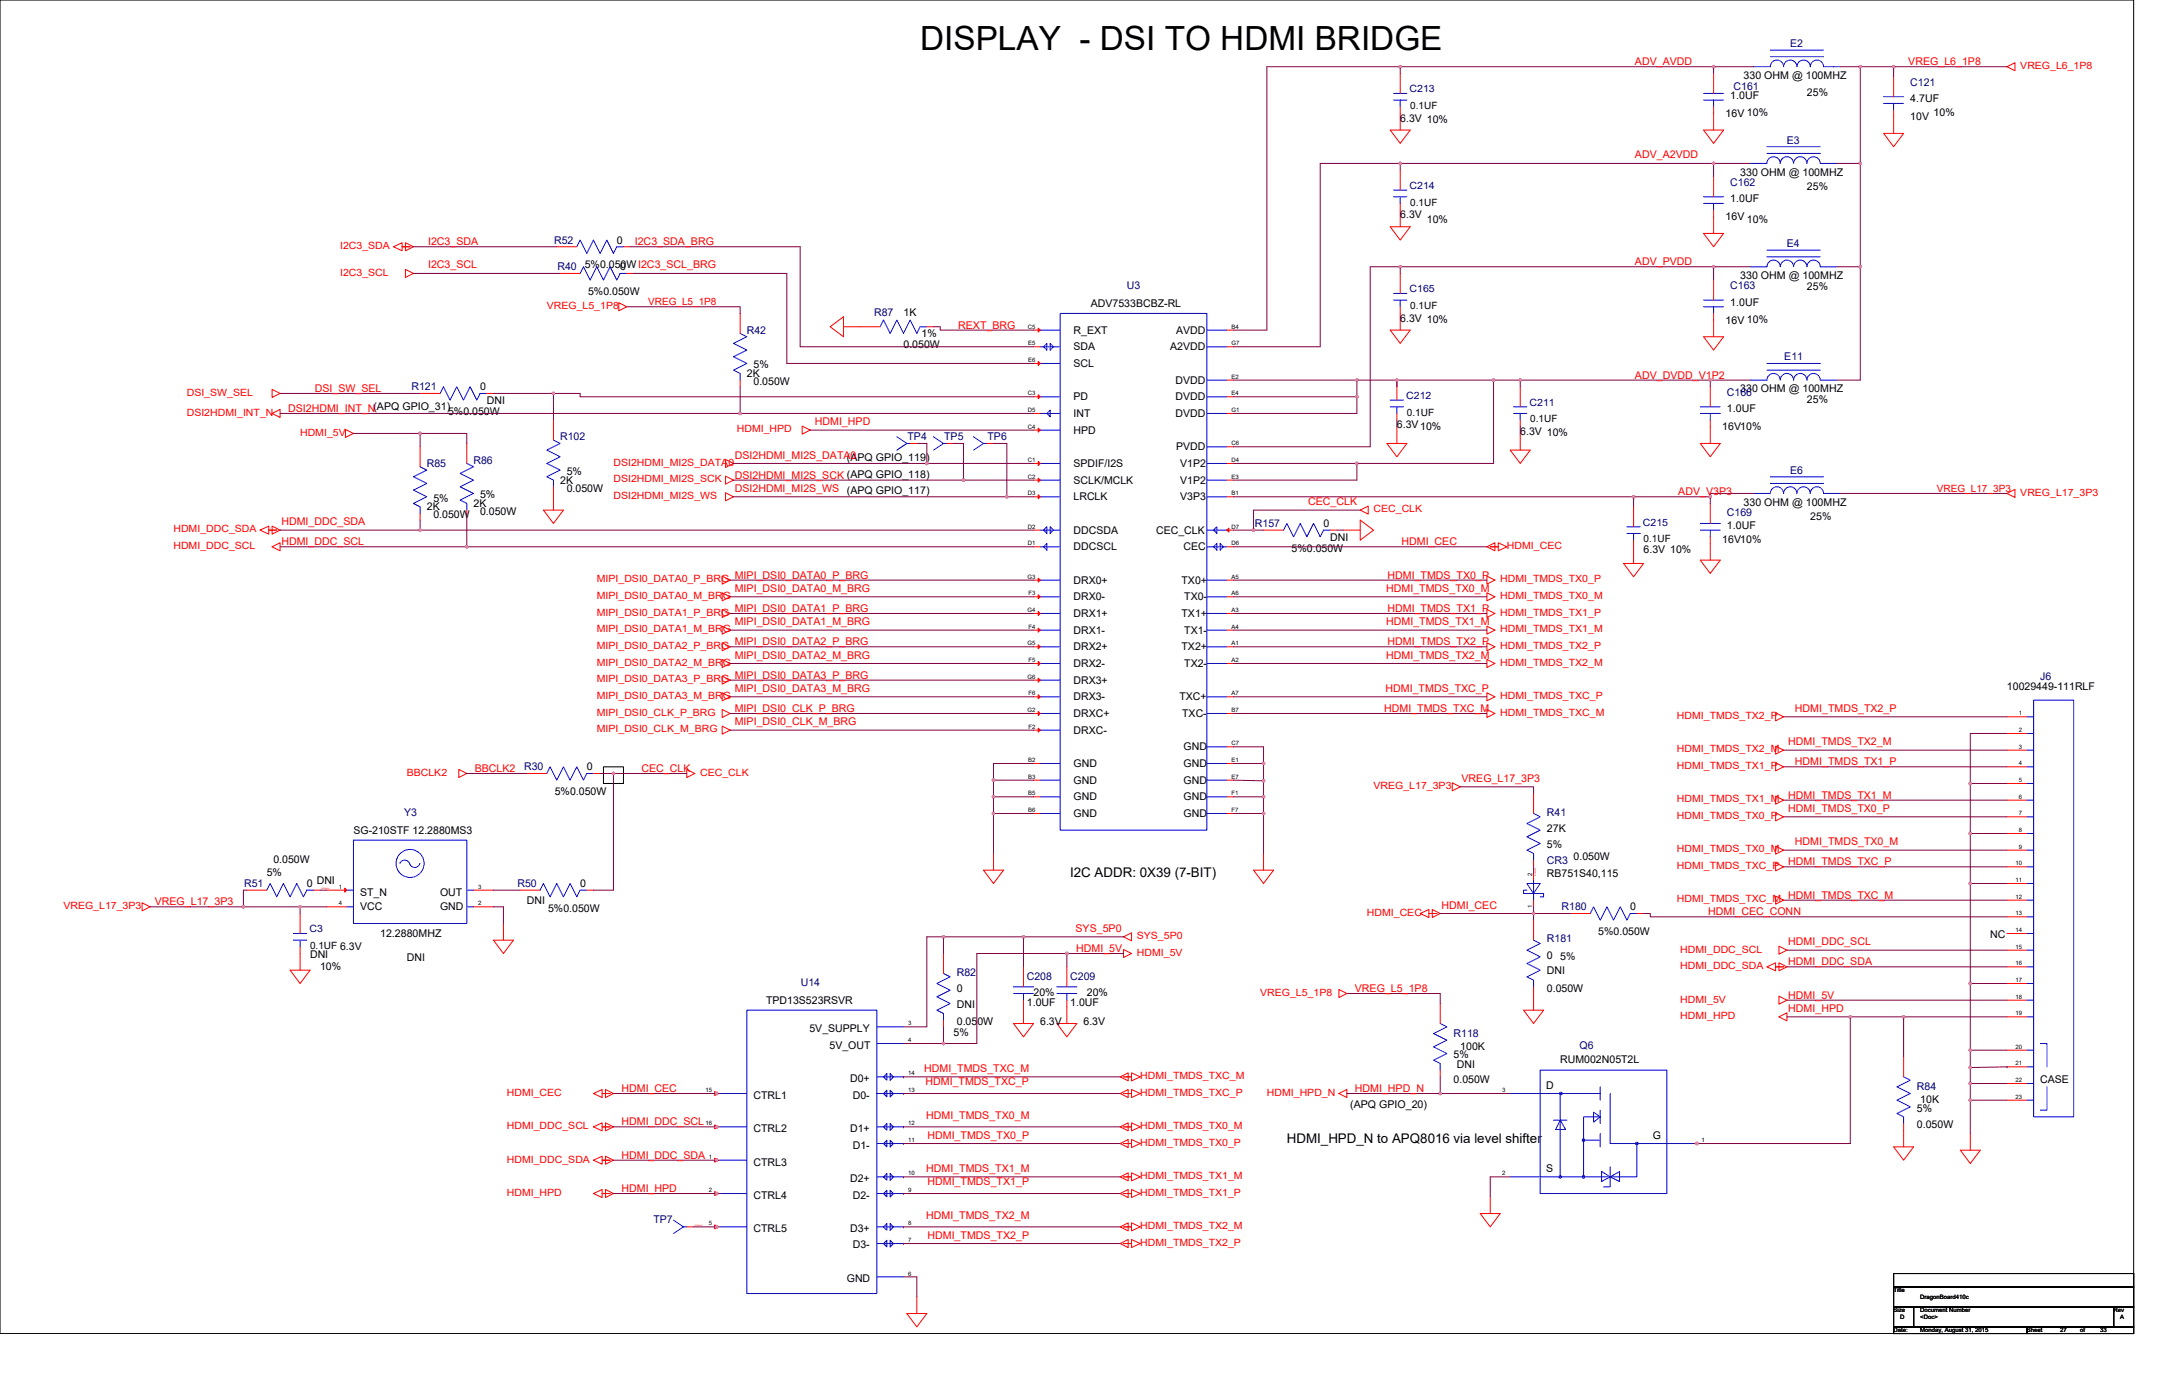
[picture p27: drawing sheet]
<svg xmlns="http://www.w3.org/2000/svg" width="864mm" height="559mm" viewBox="0 0 864 559" stroke-linecap="round" stroke-linejoin="round" font-family="sans-serif">
<defs><g id="words">
<text font-size="13.3" x="368.1" y="20.1">DISPLAY - DSI TO HDMI BRIDGE</text>
<g font-size="5.3">
<text x="428.1" y="350.7">I2C ADDR: 0X39 (7-BIT)</text>
<text x="514.8" y="457.4">HDMI_HPD_N to APQ8016 via level shifter</text>
</g>
<g font-size="4.3" fill="#000080">
<text x="716.1" y="18.8">E2</text>
<text x="693.4" y="35.8">C161</text>
<text x="764.1" y="34.2">C121</text>
<text x="714.8" y="57.4">E3</text>
<text x="692.1" y="74.2">C162</text>
<text x="221.7" y="97.5">R52</text>
<text x="714.8" y="98.8">E4</text>
<text x="223" y="108.1">R40</text>
<text x="450.7" y="115.6">U3</text>
<text x="692.1" y="115.6">C163</text>
<text x="349.7" y="126.2">R87</text>
<text x="298.7" y="133.5">R42</text>
<text x="713.7" y="144.1">E11</text>
<text x="164.6" y="156.1">R121</text>
<text x="690.8" y="158.2">C166</text>
<text x="224" y="176.1">R102</text>
<text x="363" y="176.1">TP4</text>
<text x="377.7" y="176.1">TP5</text>
<text x="395" y="176.1">TP6</text>
<text x="189.4" y="185.5">R86</text>
<text x="170.7" y="186.8">R85</text>
<text x="716.1" y="189.5">E6</text>
<text x="690.8" y="206.5">C169</text>
<text x="501.9" y="210.8">R157</text>
<text x="816.1" y="272.1">J6</text>
<text x="209.7" y="308.1">R30</text>
<text x="161.6" y="326.3">Y3</text>
<text x="618.8" y="326.3">R41</text>
<text x="618.8" y="345.5">CR3</text>
<text x="97.6" y="354.8">R51</text>
<text x="207" y="354.8">R50</text>
<text x="624.6" y="364.2">R180</text>
<text x="618.8" y="376.9">R181</text>
<text x="320.3" y="394.3">U14</text>
<text x="382.7" y="390.3">R82</text>
<text x="410.7" y="392.2">C208</text>
<text x="428.1" y="392.2">C209</text>
<text x="581.4" y="414.8">R118</text>
<text x="631.8" y="419.6">Q6</text>
<text x="766.8" y="436.2">R84</text>
<text x="261.4" y="489.2">TP7</text>
</g>
<g font-size="4.3" fill="#f00">
<text x="654" y="26.1">ADV_AVDD</text>
<text x="763.3" y="26.1">VREG_L6_1P8</text>
<text x="654" y="63.4">ADV_A2VDD</text>
<text x="171.2" y="98.1">I2C3_SDA</text>
<text x="253.9" y="98.1">I2C3_SDA_BRG</text>
<text x="171.2" y="107.4">I2C3_SCL</text>
<text x="654" y="106.1">ADV_PVDD</text>
<text x="383.3" y="131.4">REXT_BRG</text>
<text x="654" y="151.4">ADV_DVDD_V1P2</text>
<text x="125.9" y="156.7">DSI_SW_SEL</text>
<text x="115.2" y="164.7">DSI2HDMI_INT_N(APQ GPIO_31)</text>
<text x="325.9" y="170.1">HDMI_HPD</text>
<text x="293.9" y="183.4">DSI2HDMI_MI2S_DATA0</text>
<text x="293.9" y="191.4">DSI2HDMI_MI2S_SCK (APQ GPIO_118)</text>
<text x="293.9" y="196.7">DSI2HDMI_MI2S_WS (APQ GPIO_117)</text>
<text x="523.3" y="202.1">CEC_CLK</text>
<text x="671.3" y="198.1">ADV_V3P3</text>
<text x="112.6" y="210.1">HDMI_DDC_SDA</text>
<text x="112.6" y="218.1">HDMI_DDC_SCL</text>
<text x="560.6" y="218.1">HDMI_CEC</text>
<text x="293.9" y="231.4">MIPI_DSI0_DATA0_P_BRG</text>
<text x="555" y="231.4">HDMI_TMDS_TX0_P</text>
<text x="293.9" y="236.7">MIPI_DSI0_DATA0_M_BRG</text>
<text x="554.5" y="236.7">HDMI_TMDS_TX0_M</text>
<text x="293.9" y="244.8">MIPI_DSI0_DATA1_P_BRG</text>
<text x="555" y="244.8">HDMI_TMDS_TX1_P</text>
<text x="293.9" y="250.1">MIPI_DSI0_DATA1_M_BRG</text>
<text x="554.5" y="250.1">HDMI_TMDS_TX1_M</text>
<text x="293.9" y="258.1">MIPI_DSI0_DATA2_P_BRG</text>
<text x="293.9" y="263.4">MIPI_DSI0_DATA2_M_BRG</text>
<text x="554.5" y="263.4">HDMI_TMDS_TX2_M</text>
<text x="555" y="258.1">HDMI_TMDS_TX2_P</text>
<text x="293.9" y="271.4">MIPI_DSI0_DATA3_P_BRG</text>
<text x="293.9" y="276.8">MIPI_DSI0_DATA3_M_BRG</text>
<text x="554.2" y="276.8">HDMI_TMDS_TXC_P</text>
<text x="293.9" y="284.8">MIPI_DSI0_CLK_P_BRG</text>
<text x="553.7" y="284.8">HDMI_TMDS_TXC_M</text>
<text x="718" y="284.8">HDMI_TMDS_TX2_P</text>
<text x="293.9" y="290.1">MIPI_DSI0_CLK_M_BRG</text>
<text x="715.3" y="298.1">HDMI_TMDS_TX2_M</text>
<text x="189.9" y="308.9">BBCLK2</text>
<text x="256.6" y="308.8">CEC_CLK</text>
<text x="718" y="306.1">HDMI_TMDS_TX1_P</text>
<text x="584.6" y="312.8">VREG_L17_3P3</text>
<text x="715.3" y="319.4">HDMI_TMDS_TX1_M</text>
<text x="715.3" y="324.8">HDMI_TMDS_TX0_P</text>
<text x="718" y="338.1">HDMI_TMDS_TX0_M</text>
<text x="715.3" y="346.1">HDMI_TMDS_TXC_P</text>
<text x="715.3" y="359.4">HDMI_TMDS_TXC_M</text>
<text x="61.9" y="362.1">VREG_L17_3P3</text>
<text x="576.6" y="363.4">HDMI_CEC</text>
<text x="683.3" y="366.1">HDMI_CEC_CONN</text>
<text x="430.2" y="372.8">SYS_5P0</text>
<text x="430.5" y="380.8">HDMI_5V</text>
<text x="715.3" y="378.1">HDMI_DDC_SCL</text>
<text x="715.3" y="386.1">HDMI_DDC_SDA</text>
<text x="542" y="396.8">VREG_L5_1P8</text>
<text x="715.3" y="399.4">HDMI_5V</text>
<text x="715.3" y="404.8">HDMI_HPD</text>
<text x="369.7" y="428.8">HDMI_TMDS_TXC_M</text>
<text x="248.6" y="436.8">HDMI_CEC</text>
<text x="370.2" y="434.1">HDMI_TMDS_TXC_P</text>
<text x="542" y="436.8">HDMI_HPD_N</text>
<text x="370.5" y="447.4">HDMI_TMDS_TX0_M</text>
<text x="248.6" y="450.1">HDMI_DDC_SCL</text>
<text x="371" y="455.4">HDMI_TMDS_TX0_P</text>
<text x="248.6" y="463.4">HDMI_DDC_SDA</text>
<text x="370.5" y="468.8">HDMI_TMDS_TX1_M</text>
<text x="248.6" y="476.8">HDMI_HPD</text>
<text x="371" y="474.1">HDMI_TMDS_TX1_P</text>
<text x="370.5" y="487.4">HDMI_TMDS_TX2_M</text>
<text x="371" y="495.4">HDMI_TMDS_TX2_P</text>
</g>
<g font-size="4.3">
<text x="697.4" y="31.6">330 OHM @ 100MHZ</text>
<text x="692.1" y="39.6">1.0UF</text>
<text x="722.8" y="38.5">25%</text>
<text x="764.1" y="40.9">4.7UF</text>
<text x="690.2" y="46.8">16V 10%</text>
<text x="773.5" y="46.5">10%</text>
<text x="560.1" y="48.6">6.3V 10%</text>
<text x="764.1" y="48.1">10V</text>
<text x="696.1" y="70.2">330 OHM @ 100MHZ</text>
<text x="722.8" y="75.8">25%</text>
<text x="692.1" y="80.9">1.0UF</text>
<text x="560.1" y="87.3">6.3V</text>
<text x="570.8" y="89.2">10%</text>
<text x="690.2" y="88.1">16V 10%</text>
<text x="246.7" y="97.5">0</text>
<text x="233.9" y="107.3">5%0.050WI2C3_SCL_BRG</text>
<text x="248.1" y="108.1">0</text>
<text x="696.1" y="111.6">330 OHM @ 100MHZ</text>
<text x="235.2" y="118">5%0.050W</text>
<text x="722.8" y="115.8">25%</text>
<text x="436.4" y="122.8">ADV7533BCBZ-RL</text>
<text x="692.1" y="122.2">1.0UF</text>
<text x="361.4" y="126.2">1K</text>
<text x="560.1" y="128.7">6.3V 10%</text>
<text x="690.2" y="129.5">16V 10%</text>
<text x="368.6" y="134.8">1%</text>
<text x="429.4" y="133.5">R_EXT</text>
<text x="470.5" y="133.5">AVDD</text>
<text x="361.4" y="139.3">0.050W</text>
<text x="429.4" y="140.1">SDA</text>
<text x="468.1" y="140.1">A2VDD</text>
<text x="301.4" y="147.3">5%</text>
<text x="429.4" y="146.8">SCL</text>
<text x="298.7" y="150.8">2K</text>
<text x="301.4" y="154">0.050W</text>
<text x="470.2" y="153.5">DVDD</text>
<text x="192" y="156.1">0</text>
<text x="194.7" y="161.7">DNI</text>
<text x="429.4" y="160.1">PD</text>
<text x="470.2" y="160.1">DVDD</text>
<text x="696.1" y="156.9">330 OHM @ 100MHZ</text>
<text x="722.8" y="161.2">25%</text>
<text x="179.2" y="166">5%0.050W</text>
<text x="429.4" y="166.8">INT</text>
<text x="470.2" y="166.8">DVDD</text>
<text x="690.8" y="164.9">1.0UF</text>
<text x="429.4" y="173.5">HPD</text>
<text x="558.8" y="171.3">6.3V10%</text>
<text x="608.1" y="174">6.3V 10%</text>
<text x="688.9" y="172.1">16V10%</text>
<text x="338.7" y="184.4">(APQ GPIO_119)</text>
<text x="470.5" y="180.1">PVDD</text>
<text x="226.7" y="190">5%</text>
<text x="429.4" y="186.8">SPDIF/I2S</text>
<text x="472.1" y="186.8">V1P2</text>
<text x="224" y="193.5">2K</text>
<text x="226.7" y="196.7">0.050W</text>
<text x="429.4" y="193.5">SCLK/MCLK</text>
<text x="472.1" y="193.5">V1P2</text>
<text x="173.4" y="200.7">5%</text>
<text x="189.4" y="202.8">2K</text>
<text x="192" y="199.3">5%</text>
<text x="429.4" y="200.1">LRCLK</text>
<text x="472.1" y="200.1">V3P3</text>
<text x="697.4" y="202.2">330 OHM @ 100MHZ</text>
<text x="170.7" y="204.1">2K</text>
<text x="173.4" y="207.3">0.050W</text>
<text x="192" y="206">0.050W</text>
<text x="724.1" y="207.9">25%</text>
<text x="429.4" y="213.5">DDCSDA</text>
<text x="462.5" y="213.5">CEC_CLK</text>
<text x="529.4" y="210.8">0</text>
<text x="690.8" y="211.6">1.0UF</text>
<text x="429.4" y="220.1">DDCSCL</text>
<text x="473.4" y="220.1">CEC</text>
<text x="516.6" y="220.7">5%0.050W</text>
<text x="532.1" y="216.4">DNI</text>
<text x="657.4" y="221.2">6.3V 10%</text>
<text x="688.9" y="217.2">16V10%</text>
<text x="429.4" y="233.5">DRX0+</text>
<text x="472.6" y="233.5">TX0+</text>
<text x="429.4" y="240.1">DRX0-</text>
<text x="473.7" y="240.1">TX0-</text>
<text x="429.4" y="246.8">DRX1+</text>
<text x="472.6" y="246.8">TX1+</text>
<text x="429.4" y="253.5">DRX1-</text>
<text x="473.7" y="253.5">TX1-</text>
<text x="429.4" y="260.1">DRX2+</text>
<text x="472.6" y="260.1">TX2+</text>
<text x="429.4" y="266.8">DRX2-</text>
<text x="473.7" y="266.8">TX2-</text>
<text x="429.4" y="273.5">DRX3+</text>
<text x="802.8" y="275.9">10029449-111RLF</text>
<text x="429.4" y="280.1">DRX3-</text>
<text x="471.8" y="280.1">TXC+</text>
<text x="429.4" y="286.8">DRXC+</text>
<text x="472.9" y="286.8">TXC-</text>
<text x="429.4" y="293.5">DRXC-</text>
<text x="473.4" y="300.1">GND</text>
<text x="234.7" y="308.1">0</text>
<text x="429.4" y="306.8">GND</text>
<text x="473.4" y="306.8">GND</text>
<text x="429.4" y="313.5">GND</text>
<text x="473.4" y="313.5">GND</text>
<text x="221.9" y="318">5%0.050W</text>
<text x="429.4" y="320.1">GND</text>
<text x="473.4" y="320.1">GND</text>
<text x="429.4" y="326.8">GND</text>
<text x="473.4" y="326.8">GND</text>
<text x="141.4" y="333.5">SG-210STF 12.2880MS3</text>
<text x="618.8" y="332.9">27K</text>
<text x="618.8" y="339.3">5%</text>
<text x="109.4" y="345.2">0.050W</text>
<text x="629.4" y="343.9">0.050W</text>
<text x="106.7" y="350.5">5%</text>
<text x="126.7" y="353.7">DNI</text>
<text x="618.8" y="350.8">RB751S40,115</text>
<text x="122.7" y="354.8">0</text>
<text x="144" y="358.5">ST_N</text>
<text x="176" y="358.5">OUT</text>
<text x="232.1" y="354.8">0</text>
<text x="144" y="363.9">VCC</text>
<text x="176" y="363.9">GND</text>
<text x="210.7" y="361.7">DNI</text>
<text x="219.2" y="364.7">5%0.050W</text>
<text x="652.1" y="364.2">0</text>
<text x="152" y="374.8">12.2880MHZ</text>
<text x="639.3" y="374">5%0.050W</text>
<text x="796.1" y="375.1">NC</text>
<text x="124" y="383.1">DNI</text>
<text x="618.8" y="383.6">0</text>
<text x="624.1" y="383.9">5%</text>
<text x="128" y="387.9">10%</text>
<text x="162.7" y="384.4">DNI</text>
<text x="618.8" y="389.7">DNI</text>
<text x="306.5" y="401.5">TPD13S523RSVR</text>
<text x="382.7" y="396.9">0</text>
<text x="413.4" y="398.5">20%</text>
<text x="434.7" y="398.5">20%</text>
<text x="618.8" y="396.7">0.050W</text>
<text x="382.7" y="403.1">DNI</text>
<text x="410.7" y="402.5">1.0UF</text>
<text x="428.1" y="402.5">1.0UF</text>
<text x="323.8" y="412.9">5V_SUPPLY</text>
<text x="382.7" y="410">0.050W</text>
<text x="416.1" y="410">6.3V</text>
<text x="433.4" y="410">6.3V</text>
<text x="331.8" y="419.6">5V_OUT</text>
<text x="381.4" y="414.5">5%</text>
<text x="584.1" y="419.9">100K</text>
<text x="581.4" y="423.4">5%</text>
<text x="624.1" y="425.2">RUM002N05T2L</text>
<text x="582.8" y="427.1">DNI</text>
<text x="340.1" y="432.9">D0+</text>
<text x="581.4" y="433.2">0.050W</text>
<text x="618.5" y="435.6">D</text>
<text x="816.1" y="433.2">CASE</text>
<text x="301.4" y="439.6">CTRL1</text>
<text x="341.1" y="439.6">D0-</text>
<text x="540.1" y="443.1">(APQ GPIO_20)</text>
<text x="768.1" y="441.2">10K</text>
<text x="766.8" y="444.7">5%</text>
<text x="301.4" y="452.9">CTRL2</text>
<text x="340.1" y="452.9">D1+</text>
<text x="661.2" y="455.6">G</text>
<text x="766.8" y="451.4">0.050W</text>
<text x="341.1" y="459.6">D1-</text>
<text x="301.4" y="466.3">CTRL3</text>
<text x="340.1" y="472.9">D2+</text>
<text x="618.5" y="468.7">S</text>
<text x="301.4" y="479.6">CTRL4</text>
<text x="341.1" y="479.6">D2-</text>
<text x="301.4" y="492.7">CTRL5</text>
<text x="340.1" y="492.7">D3+</text>
<text x="341.1" y="499.4">D3-</text>
<text x="338.7" y="512.7">GND</text>
</g>
<g font-size="4" fill="#f00">
<text x="808.1" y="27.6">VREG_L6_1P8</text>
<text x="136" y="99.6">I2C3_SDA</text>
<text x="136" y="110.3">I2C3_SCL</text>
<text x="218.7" y="123.6">VREG_L5_1P8</text>
<text x="259.2" y="122.1">VREG_L5_1P8</text>
<text x="74.7" y="158.3">DSI_SW_SEL</text>
<text x="74.7" y="166.3">DSI2HDMI_INT_N</text>
<text x="294.7" y="173">HDMI_HPD</text>
<text x="120" y="174.3">HDMI_5V</text>
<text x="245.4" y="186.3">DSI2HDMI_MI2S_DATA0</text>
<text x="245.4" y="193">DSI2HDMI_MI2S_SCK</text>
<text x="774.8" y="196.7">VREG_L17_3P3</text>
<text x="245.4" y="199.6">DSI2HDMI_MI2S_WS</text>
<text x="808.1" y="198.3">VREG_L17_3P3</text>
<text x="549.4" y="205">CEC_CLK</text>
<text x="69.4" y="213">HDMI_DDC_SDA</text>
<text x="69.4" y="219.6">HDMI_DDC_SCL</text>
<text x="602.8" y="219.6">HDMI_CEC</text>
<text x="238.7" y="233">MIPI_DSI0_DATA0_P_BRG</text>
<text x="600.1" y="233">HDMI_TMDS_TX0_P</text>
<text x="238.7" y="239.6">MIPI_DSI0_DATA0_M_BRG</text>
<text x="600.1" y="239.6">HDMI_TMDS_TX0_M</text>
<text x="238.7" y="246.3">MIPI_DSI0_DATA1_P_BRG</text>
<text x="600.1" y="246.3">HDMI_TMDS_TX1_P</text>
<text x="238.7" y="253">MIPI_DSI0_DATA1_M_BRG</text>
<text x="600.1" y="253">HDMI_TMDS_TX1_M</text>
<text x="238.7" y="259.7">MIPI_DSI0_DATA2_P_BRG</text>
<text x="600.1" y="259.7">HDMI_TMDS_TX2_P</text>
<text x="238.7" y="266.3">MIPI_DSI0_DATA2_M_BRG</text>
<text x="600.1" y="266.3">HDMI_TMDS_TX2_M</text>
<text x="238.7" y="273">MIPI_DSI0_DATA3_P_BRG</text>
<text x="238.7" y="279.7">MIPI_DSI0_DATA3_M_BRG</text>
<text x="600.1" y="279.7">HDMI_TMDS_TXC_P</text>
<text x="238.7" y="286.3">MIPI_DSI0_CLK_P_BRG</text>
<text x="600.1" y="286.3">HDMI_TMDS_TXC_M</text>
<text x="670.8" y="287.7">HDMI_TMDS_TX2_P</text>
<text x="238.7" y="293">MIPI_DSI0_CLK_M_BRG</text>
<text x="670.8" y="301">HDMI_TMDS_TX2_M</text>
<text x="162.7" y="310.3">BBCLK2</text>
<text x="280.1" y="310.3">CEC_CLK</text>
<text x="670.8" y="307.7">HDMI_TMDS_TX1_P</text>
<text x="549.4" y="315.7">VREG_L17_3P3</text>
<text x="670.8" y="321">HDMI_TMDS_TX1_M</text>
<text x="670.8" y="327.7">HDMI_TMDS_TX0_P</text>
<text x="670.8" y="341">HDMI_TMDS_TX0_M</text>
<text x="670.8" y="347.7">HDMI_TMDS_TXC_P</text>
<text x="25.4" y="363.7">VREG_L17_3P3</text>
<text x="670.8" y="361">HDMI_TMDS_TXC_M</text>
<text x="546.8" y="366.3">HDMI_CEC</text>
<text x="454.7" y="375.7">SYS_5P0</text>
<text x="454.7" y="382.3">HDMI_5V</text>
<text x="672.1" y="381">HDMI_DDC_SCL</text>
<text x="672.1" y="387.7">HDMI_DDC_SDA</text>
<text x="504.1" y="398.3">VREG_L5_1P8</text>
<text x="672.1" y="401">HDMI_5V</text>
<text x="672.1" y="407.7">HDMI_HPD</text>
<text x="456.1" y="431.7">HDMI_TMDS_TXC_M</text>
<text x="202.7" y="438.3">HDMI_CEC</text>
<text x="456.1" y="438.3">HDMI_TMDS_TXC_P</text>
<text x="506.8" y="438.3">HDMI_HPD_N</text>
<text x="202.7" y="451.7">HDMI_DDC_SCL</text>
<text x="456.1" y="451.7">HDMI_TMDS_TX0_M</text>
<text x="456.1" y="458.3">HDMI_TMDS_TX0_P</text>
<text x="202.7" y="465">HDMI_DDC_SDA</text>
<text x="456.1" y="471.7">HDMI_TMDS_TX1_M</text>
<text x="202.7" y="478.3">HDMI_HPD</text>
<text x="456.1" y="478.3">HDMI_TMDS_TX1_P</text>
<text x="456.1" y="491.7">HDMI_TMDS_TX2_M</text>
<text x="456.1" y="498.3">HDMI_TMDS_TX2_P</text>
</g>
<g font-size="4" fill="#000080">
<text x="563.8" y="37">C213</text>
<text x="563.8" y="75.6">C214</text>
<text x="563.8" y="117">C165</text>
<text x="562.5" y="159.6">C212</text>
<text x="611.8" y="162.3">C211</text>
<text x="657.2" y="210.3">C215</text>
<text x="123.8" y="373">C3</text>
</g>
<g font-size="4">
<text x="564.1" y="43.6">0.1UF</text>
<text x="564.1" y="82.3">0.1UF</text>
<text x="564.1" y="123.6">0.1UF</text>
<text x="562.8" y="166.3">0.1UF</text>
<text x="612.1" y="169">0.1UF</text>
<text x="657.4" y="217">0.1UF</text>
<text x="124" y="379.7">0.1UF 6.3V</text>
</g>
<g font-size="2.4">
<text x="411.1" y="131.5">C5</text>
<text x="492.6" y="131.5">B4</text>
<text x="411.3" y="138.2">E5</text>
<text x="492.6" y="138.2">G7</text>
<text x="411.3" y="144.8">E6</text>
<text x="492.6" y="151.5">E2</text>
<text x="411.1" y="158.2">C3</text>
<text x="492.6" y="158.2">E4</text>
<text x="411.1" y="164.8">D5</text>
<text x="492.6" y="164.8">G1</text>
<text x="411.1" y="171.5">C4</text>
<text x="492.6" y="178.2">C6</text>
<text x="411.1" y="184.8">C1</text>
<text x="492.6" y="184.8">D4</text>
<text x="411.1" y="191.5">C2</text>
<text x="492.6" y="191.5">E3</text>
<text x="411.1" y="198.2">D3</text>
<text x="492.6" y="198.2">B1</text>
<text x="411.1" y="211.5">D2</text>
<text x="492.6" y="211.5">D7</text>
<text x="411.1" y="218.2">D1</text>
<text x="492.6" y="218.2">D6</text>
<text x="411" y="231.5">G3</text>
<text x="492.6" y="231.5">A5</text>
<text x="411.4" y="238.2">F3</text>
<text x="492.6" y="238.2">A6</text>
<text x="411" y="244.8">G4</text>
<text x="492.6" y="244.8">A3</text>
<text x="411.4" y="251.5">F4</text>
<text x="492.6" y="251.5">A4</text>
<text x="411" y="258.2">G5</text>
<text x="492.6" y="258.2">A1</text>
<text x="411.4" y="264.8">F5</text>
<text x="492.6" y="264.8">A2</text>
<text x="411" y="271.5">G6</text>
<text x="411.4" y="278.2">F6</text>
<text x="492.6" y="278.2">A7</text>
<text x="411" y="284.8">G2</text>
<text x="492.6" y="284.8">B7</text>
<text x="807.6" y="286.2">1</text>
<text x="411.4" y="291.5">F2</text>
<text x="807.6" y="292.8">2</text>
<text x="492.6" y="298.2">C7</text>
<text x="807.6" y="299.5">3</text>
<text x="411.3" y="304.8">B2</text>
<text x="492.6" y="304.8">E1</text>
<text x="411.3" y="311.5">B3</text>
<text x="492.6" y="311.5">E7</text>
<text x="807.6" y="306.2">4</text>
<text x="807.6" y="312.8">5</text>
<text x="411.3" y="318.2">B5</text>
<text x="492.6" y="318.2">F1</text>
<text x="807.6" y="319.5">6</text>
<text x="411.3" y="324.8">B6</text>
<text x="492.6" y="324.8">F7</text>
<text x="807.6" y="326.2">7</text>
<text x="807.6" y="332.8">8</text>
<text x="807.6" y="339.5">9</text>
<text x="806.3" y="346.2">10</text>
<text x="612.9" y="350.2" transform="rotate(-90 612.9 350.2)">2</text>
<text x="806.3" y="352.8">11</text>
<text x="135.5" y="355.5">1</text>
<text x="191.2" y="355.5">3</text>
<text x="806.3" y="359.5">12</text>
<text x="135.5" y="362.2">4</text>
<text x="191.2" y="362.2">2</text>
<text x="612.9" y="363.3" transform="rotate(-90 612.9 363.3)">1</text>
<text x="806.3" y="366.2">13</text>
<text x="806.3" y="372.9">14</text>
<text x="806.3" y="379.5">15</text>
<text x="806.3" y="386.2">16</text>
<text x="806.3" y="392.9">17</text>
<text x="806.3" y="399.5">18</text>
<text x="806.3" y="406.2">19</text>
<text x="363.3" y="410.2">3</text>
<text x="363.3" y="416.9">4</text>
<text x="806.3" y="419.5">20</text>
<text x="363.3" y="430.2">14</text>
<text x="806.3" y="426.2">21</text>
<text x="282.2" y="436.9">15</text>
<text x="363.3" y="436.9">13</text>
<text x="600.9" y="436.9">3</text>
<text x="806.3" y="432.9">22</text>
<text x="806.3" y="439.5">23</text>
<text x="282.2" y="450.2">16</text>
<text x="363.3" y="450.2">12</text>
<text x="363.3" y="456.9">11</text>
<text x="680.6" y="456.9">1</text>
<text x="283.5" y="463.5">1</text>
<text x="363.3" y="470.2">10</text>
<text x="600.9" y="470.2">2</text>
<text x="283.5" y="476.9">2</text>
<text x="363.3" y="476.9">9</text>
<text x="283.5" y="490.2">5</text>
<text x="363.3" y="490.2">8</text>
<text x="363.3" y="496.9">7</text>
<text x="363.3" y="510.2">6</text>
<text x="757.4" y="516.9">Title</text>
<text x="768.1" y="519.6">DragonBoard410c</text>
<text x="757.4" y="524.9">Size</text>
<text x="760.1" y="527.6">D</text>
<text x="768.1" y="524.9">Document Number</text>
<text x="768.1" y="527.6">&lt;Doc&gt;</text>
<text x="845.5" y="524.9">Rev</text>
<text x="848.1" y="527.6">A</text>
<text x="757.4" y="532.9">Date:</text>
<text x="768.1" y="532.9">Monday, August 31, 2015</text>
<text x="810.8" y="532.9">Sheet</text>
<text x="824.1" y="532.9">27</text>
<text x="832.1" y="532.9">of</text>
<text x="840.1" y="532.9">33</text>
</g>
<g font-size=".7" fill="#fff">
<text x="758" y="44.8">AGND</text>
<text x="686" y="84.8">AGND</text>
<text x="347.3" y="130.2">AGND</text>
</g>
<g font-size=".7" fill="#f00">
<text x="614" y="347.3" transform="rotate(90 614 347.3)">$25N5119</text>
<text x="128.6" y="355.5">$25N5484</text>
<text x="277.9" y="490.2">$25N3447</text>
</g>
</g></defs>
<path d="M0 0h853.5v533.4h-853.5zM241.4 306.7h8v6.7h-8zM757.4 509.4h96.1v5.4h-96.1zM757.4 514.8h96.1v8h-96.1zM757.4 522.8h8.1v8h-8.1zM757.4 530.8h53.4v2.6h-53.4zM765.5 522.8h80v8h-80zM810.8 530.8h42.7v2.6h-42.7zM845.5 522.8h8v8h-8z" fill="none" stroke="#000" stroke-width=".4"/>
<g fill="none" stroke="#f00" stroke-width=".4">
<path d="M560.1 29.4v8M685.4 29.4v8M701.4 26.7h.1M736.1 26.7h.1M757.4 30.7v8M802.8 26.7l3.2-1.6v3.2zM556.1 52h8l-4 5.4zM560.1 42.7v9.3M681.4 52h8l-4 5.4zM685.4 42.7v9.3M753.4 53.4h8l-4 5.3zM757.4 44v9.4"/>
<path d="M560.1 68v8M685.4 70.7v8M700.1 65.4h.1M734.8 65.4h.1M157.4 98.7l3.4-1.6v3.2zM160.8 98.7h3.2M162.2 97.1l3.2 1.6-3.2 1.6zM222.7 98.7h8M249.4 98.7h2.7M556.1 90.7h8l-4 5.3zM560.1 81.4v9.3M681.4 93.4h8l-4 5.3z"/>
<path d="M685.4 84v9.4M162.2 107.8l3.2 1.6-3.2 1.6zM224 109.4h8.1M250.7 109.4h2.7M560.1 109.4v8M685.4 112v8M700.1 106.7h.1M734.8 106.7h.1M247.5 121.1l3.2 1.6-3.2 1.6zM296.1 125.4v8M332.1 130.7l5.3-4v8zM337.4 130.7h14.7"/>
<path d="M370.7 130.7h2.7M413.4 132h2.7M413.4 138.7h2.7M490.7 138.7h2.7M490.7 132h2.7M556.1 132h8l-4 5.4zM560.1 122.7v9.3M681.4 134.7h8l-4 5.3zM685.4 125.4v9.3M108.8 155.8l3.2 1.6-3.2 1.6zM168 157.4h8M194.7 157.4h2.7"/>
<path d="M296.1 152v2.7M413.4 158.7h2.7M413.4 145.4h2.7M490.7 152h2.7M490.7 158.7h2.7M558.8 152v8M608.1 154.7v8M684.1 154.7v8M700.1 152h.1M734.8 152h.1M108.8 165.4l3.2-1.6v3.2zM138.2 171.8l3.2 1.6-3.2 1.6z"/>
<path d="M168 178.7v8M186.7 177.4v8M221.4 168v8M320.9 170.4l3.2 1.6-3.2 1.7zM364.1 177.4h2.6M378.7 177.4h2.7M394.7 177.4h2.7M413.4 172h2.7M413.4 165.4h2.7M490.7 165.4h2.7M490.7 178.7h2.7M554.8 177.4h8l-4 5.3z"/>
<path d="M558.8 165.4v2.6M558.8 170.7v6.7M608.1 168v2.7M608.1 173.4v6.6M680.1 177.4h8l-4 5.3zM684.1 168v9.4M221.4 194.7v9.3M290.2 197.1l3.2 1.6-3.2 1.6zM290.2 183.8l3.2 1.6-3.2 1.6zM290.2 190.4l3.2 1.6-3.2 1.7zM413.4 198.7h2.7M413.4 192h2.7"/>
<path d="M413.4 185.4h2.7M490.7 185.4h2.7M490.7 192h2.7M490.7 198.7h2.7M604.1 180h8l-4 5.4zM701.4 197.4h.1M736.1 197.4h.1M802.8 197.4l3.2-1.6v3.2zM104 212l3.5-1.6v3.3zM107.5 212h3.2M108.8 210.4l3.2 1.6-3.2 1.7zM108.8 218.7l3.2-1.6v3.2z"/>
<path d="M168 205.4v2.6M186.7 204v2.7M217.4 204h8l-4 5.4zM413.4 212h2.7M413.4 218.7h2.7M490.7 218.7h2.7M490.7 212h2.7M505.4 212h8M532.1 212h2.7M537.4 212h6.7M544.1 204l3.2-1.6v3.3zM544.1 208l5.3 4-5.3 4z"/>
<path d="M594.8 218.7l3.2-1.6v3.2zM596.1 218.7h3.2M599.3 217.1l3.5 1.6-3.5 1.6zM653.4 216v9.4M653.4 202.7v8M684.1 214.7v9.3M684.1 201.4v8M288.9 237.1l3.2 1.6-3.2 1.6zM288.9 230.4l3.2 1.7-3.2 1.6zM413.4 238.7h2.7M413.4 232.1h2.7M490.7 238.7h2.7"/>
<path d="M490.7 232.1h2.7M594.8 230.4l3.2 1.7-3.2 1.6zM594.8 237.1l3.2 1.6-3.2 1.6zM649.4 225.4h8l-4 5.3zM680.1 224h8l-4 5.4zM288.9 257.1l3.2 1.6-3.2 1.6zM288.9 250.4l3.2 1.7-3.2 1.6zM288.9 243.8l3.2 1.6-3.2 1.6zM413.4 252.1h2.7M413.4 245.4h2.7M413.4 258.7h2.7M490.7 252.1h2.7"/>
<path d="M490.7 245.4h2.7M490.7 258.7h2.7M594.8 257.1l3.2 1.6-3.2 1.6zM594.8 243.8l3.2 1.6-3.2 1.6zM594.8 250.4l3.2 1.7-3.2 1.6zM288.9 277.1l3.2 1.6-3.2 1.6zM288.9 270.4l3.2 1.7-3.2 1.6zM288.9 263.8l3.2 1.6-3.2 1.6zM413.4 265.4h2.7M413.4 278.7h2.7M413.4 272.1h2.7M490.7 278.7h2.7"/>
<path d="M490.7 265.4h2.7M594.8 263.8l3.2 1.6-3.2 1.6zM594.8 277.1l3.2 1.6-3.2 1.6zM288.9 290.4l3.2 1.7-3.2 1.6zM288.9 283.8l3.2 1.6-3.2 1.6zM413.4 292.1h2.7M413.4 285.4h2.7M490.7 285.4h2.7M490.7 298.7h2.7M594.8 283.8l3.2 1.6-3.2 1.6zM710.2 298.4l3.2 1.7-3.2 1.6zM710.2 285.1l3.2 1.6-3.2 1.6z"/>
<path d="M802.8 286.7h8M802.8 293.4h8M183.5 307.8l3.2 1.6-3.2 1.6zM210.7 309.4h8M237.4 309.4h2.7M274.7 307.8l3.2 1.6-3.2 1.6zM413.4 305.4h2.7M413.4 312.1h2.7M413.4 318.7h2.7M490.7 305.4h2.7M490.7 312.1h2.7M490.7 318.7h2.7"/>
<path d="M580.9 313.1l3.2 1.6-3.2 1.6zM613.4 317.4v8M710.2 318.5l3.2 1.6-3.2 1.6zM710.2 305.1l3.2 1.6-3.2 1.6zM802.8 300.1h8M802.8 306.7h8M802.8 313.4h8M413.4 325.4h2.7M490.7 325.4h2.7M710.2 338.5l3.2 1.6-3.2 1.6zM710.2 325.1l3.2 1.6-3.2 1.6zM802.8 320.1h8"/>
<path d="M802.8 326.7h8M802.8 333.4h8M98.7 356.1h8M125.4 356.1h2.6M130.7 356.1h8M189.4 356.1h8M208 356.1h8M234.7 356.1h2.7M393.4 348.1h8l-4 5.3zM397.4 341.4v6.7M501.4 348.1h8l-4 5.3zM505.4 341.4v6.7"/>
<path d="M613.4 344.1v2.6M613.4 349.4v2.7M710.2 358.5l3.2 1.6-3.2 1.6zM710.2 345.1l3.2 1.6-3.2 1.6zM802.8 346.7h8M802.8 353.4h8M802.8 340.1h8M56.8 361.1l3.2 1.6-3.2 1.6zM120 378.7v9.4M120 365.4v8M130.7 362.7h8M189.4 362.7h8"/>
<path d="M197.4 376.1h8l-4 5.3zM201.4 369.4v6.7M449.4 379.8l3.2 1.6-3.2 1.6zM449.4 374.7l3.2-1.6v3.2zM568.1 365.4l3.5-1.6v3.2zM571.6 365.4h3.2M572.9 363.8l3.2 1.6-3.2 1.6zM613.4 360.1v2.6M613.4 368.1v8M628.1 365.4h8M654.8 365.4h2.6M711.6 378.5l3.2 1.6-3.2 1.6z"/>
<path d="M802.8 360.1h8M802.8 366.7h8M802.8 373.4h8M116 388.1h8l-4 5.3zM377.4 381.4v8M409.4 386.7v8M426.7 386.7v8M535.6 395.8l3.2 1.6-3.2 1.6zM613.4 394.7v9.4M706.8 386.7l3.4-1.6v3.2zM710.2 386.7h3.2M711.6 398.5l3.2 1.6-3.2 1.6z"/>
<path d="M711.6 385.1l3.2 1.6-3.2 1.6zM802.8 380.1h8M802.8 386.7h8M802.8 393.4h8M361.4 417.4h.1M361.4 410.7h.1M377.4 408.1v2.6M405.4 409.4h8l-4 5.3zM409.4 400.1v9.3M422.7 409.4h8l-4 5.3zM426.7 400.1v9.3M576.1 401.4v8"/>
<path d="M609.4 404.1h8l-4 5.3zM711.6 406.7l3.2-1.6v3.2zM802.8 400.1h8M802.8 406.7h8M237.4 437.4l3.5-1.6v3.2zM240.9 437.4h3.2M242.2 435.8l3.2 1.6-3.2 1.6zM286.7 437.4h.1M361.4 437.4h.1M361.4 430.7h.1M448.1 437.4l3.2-1.6v3.2zM448.1 430.7l3.2-1.6v3.3z"/>
<path d="M449.4 437.4h3.2M449.4 430.7h3.2M452.6 435.8l3.5 1.6-3.5 1.6zM452.6 429.1l3.5 1.6-3.5 1.7zM535.6 437.4l3.2-1.6v3.2zM576.1 428.1v2.6M604.1 437.4h.1M761.4 422.7v8M802.8 426.7h8M802.8 420.1h8M802.8 433.4h8M237.4 450.7l3.5-1.6v3.3z"/>
<path d="M240.9 450.7h3.2M242.2 449.1l3.2 1.6-3.2 1.7zM286.7 450.7h.1M361.4 450.7h.1M361.4 457.4h.1M448.1 457.4l3.2-1.6v3.2zM448.1 450.7l3.2-1.6v3.3zM449.4 457.4h3.2M449.4 450.7h3.2M452.6 455.8l3.5 1.6-3.5 1.6zM452.6 449.1l3.5 1.6-3.5 1.7zM678.8 457.4h.1"/>
<path d="M757.4 458.7h8.1l-4.1 5.4zM761.4 449.4v9.3M788.1 453.4v6.7M802.8 440.1h8M237.4 464.1l3.5-1.6v3.2zM237.4 477.4l3.5-1.6v3.2zM240.9 464.1h3.2M240.9 477.4h3.2M242.2 462.5l3.2 1.6-3.2 1.6zM242.2 475.8l3.2 1.6-3.2 1.6zM286.7 464.1h.1M286.7 477.4h.1"/>
<path d="M361.4 477.4h.1M361.4 470.7h.1M448.1 477.4l3.2-1.6v3.2zM448.1 470.7l3.2-1.6v3.3zM449.4 477.4h3.2M449.4 470.7h3.2M452.6 475.8l3.5 1.6-3.5 1.6zM452.6 469.1l3.5 1.6-3.5 1.7zM596.1 478.7v6.7M604.1 470.7h.1M784.1 460.1h8l-4 5.3zM274.7 490.7h2.7"/>
<path d="M286.7 490.7h.1M361.4 497.4h.1M361.4 490.7h.1M448.1 497.4l3.2-1.6v3.2zM448.1 490.7l3.2-1.6v3.3zM449.4 497.4h3.2M449.4 490.7h3.2M452.6 495.8l3.5 1.6-3.5 1.6zM452.6 489.1l3.5 1.6-3.5 1.7zM592.1 485.4h8l-4 5.3zM361.4 510.8h.1M366.7 518.8v6.6"/>
<path d="M362.7 525.4h8l-4 5.4z"/>
</g>
<g fill="none" stroke="#00f" stroke-width=".4">
<path d="M557.4 37.4h5.4M560.1 37.4h.1M681.4 37.4h8M685.4 37.4h.1M701.4 26.7h6.7a2.66 2.66 0 0 1 2.7-2.7 2.66 2.66 0 0 1 2.6 2.7 2.67 2.67 0 0 1 2.7-2.7 2.67 2.67 0 0 1 2.7 2.7 2.67 2.67 0 0 1 2.6-2.7 2.67 2.67 0 0 1 2.7 2.7 2.67 2.67 0 0 1 2.7-2.7 2.67 2.67 0 0 1 2.6 2.7h6.7M708.1 20h21.3M708.1 22.7h21.3M753.4 38.7h8M757.4 38.7h.1M557.4 40h5.4M560.1 42.7h.1M560.1 40v2.7"/>
<path d="M681.4 40h8M685.4 42.7h.1M685.4 40v2.7M706.8 58.7h21.3M753.4 41.4h8M757.4 44h.1M757.4 41.4v2.6M557.4 78.7h5.4M557.4 76h5.4M560.1 76h.1M560.1 78.7v2.7M681.4 78.7h8"/>
<path d="M685.4 78.7h.1M700.1 65.4h6.7M706.8 61.4h21.3M706.8 65.3a2.67 2.67 0 0 1 2.6-2.6 2.67 2.67 0 0 1 2.7 2.6 2.67 2.67 0 0 1 2.7-2.6 2.67 2.67 0 0 1 2.6 2.6 2.67 2.67 0 0 1 2.7-2.6 2.67 2.67 0 0 1 2.7 2.6 2.66 2.66 0 0 1 2.6-2.6 2.66 2.66 0 0 1 2.7 2.6M728.1 65.4h6.7M230.7 98.7h.1M230.7 98.7l1.4-2.7 2.6 5.4 2.7-5.4 2.7 5.4 2.6-5.4 2.7 5.4 1.3-2.7h2.7M249.4 98.7h.1M560.1 81.4h.1M681.4 81.4h8M685.4 84h.1M685.4 81.4v2.6"/>
<path d="M232.1 109.4h.1M232.1 109.4l1.3-2.7 2.7 5.3 2.6-5.3 2.7 5.3 2.7-5.3 2.6 5.3 1.4-2.6h2.6M250.7 109.4h.1M557.4 117.4h5.4M560.1 117.4h.1M700.1 106.7h6.7a2.66 2.66 0 0 1 2.6-2.7 2.66 2.66 0 0 1 2.7 2.7 2.67 2.67 0 0 1 2.7-2.7 2.67 2.67 0 0 1 2.6 2.7 2.67 2.67 0 0 1 2.7-2.7 2.67 2.67 0 0 1 2.7 2.7 2.67 2.67 0 0 1 2.6-2.7 2.67 2.67 0 0 1 2.7 2.7h6.7M706.8 100h21.3M706.8 102.7h21.3M296.1 133.4h.1M296.1 133.4l2.6 1.3-5.3 2.7 5.3 2.6-5.3 2.7 5.3 2.7-5.3 2.6 2.7 1.4v2.6M352.1 130.7h.1M352.1 130.7l1.3-2.7 2.7 5.4 2.6-5.4 2.7 5.4 2.7-5.4 2.6 5.4 1.4-2.7h2.6"/>
<path d="M370.7 130.7h.1M416.1 138.7h8M416.1 132h8M417.4 138.7l1.3-1.3v2.6zM420.1 137.4l1.3 1.3-1.3 1.3zM424.1 125.4h58.6v206.7h-58.6zM482.7 132h8M482.7 138.7h8M557.4 120h5.4M560.1 122.7h.1M560.1 120v2.7M681.4 120h8"/>
<path d="M681.4 122.7h8M685.4 120h.1M685.4 125.4h.1M685.4 122.7v2.7M176 157.4h.1M176 157.4l1.4-2.7 2.6 5.3 2.7-5.3 2.7 5.3 2.6-5.3 2.7 5.3 1.3-2.6h2.7M194.7 157.4h.1M296.1 152h.1M416.1 145.4h8M416.1 158.7h8M482.7 158.7h8M482.7 152h8"/>
<path d="M700.1 152h6.7a2.66 2.66 0 0 1 2.6-2.6 2.66 2.66 0 0 1 2.7 2.6 2.67 2.67 0 0 1 2.7-2.6 2.67 2.67 0 0 1 2.6 2.6 2.67 2.67 0 0 1 2.7-2.6 2.67 2.67 0 0 1 2.7 2.6 2.67 2.67 0 0 1 2.6-2.6 2.67 2.67 0 0 1 2.7 2.6h6.7M706.8 145.4h21.3M706.8 148h21.3M221.4 176h.1M221.4 176l2.6 1.4-5.3 2.6 5.3 2.7-5.3 2.7 5.3 2.6-5.3 2.7 2.7 1.3v2.7M358.7 174.7l4 2.7-4 2.6M362.7 177.4h1.4M373.4 174.7l4 2.7-4 2.6M377.4 177.4h1.3M389.4 174.7l4 2.7-4 2.6M393.4 177.4h1.3M416.1 172h8"/>
<path d="M416.1 165.4h8M418.7 165.4l1.4-1.4v2.7zM482.7 165.4h8M482.7 178.7h8M556.1 162.7h5.3M556.1 160h5.3M558.8 160h.1M558.8 165.4h.1M558.8 162.7v2.7M605.4 165.4h5.4M605.4 162.7h5.4M608.1 162.7h.1"/>
<path d="M608.1 168h.1M608.1 165.4v2.6M680.1 162.7h8M680.1 165.4h8M684.1 162.7h.1M684.1 168h.1M684.1 165.4v2.6M168 186.7h.1M168 186.7l2.7 1.3-5.3 2.7 5.3 2.7-5.3 2.6 5.3 2.7-5.3 2.7 2.6 1.3v2.7M186.7 185.4h.1M186.7 185.4l2.7 1.3-5.4 2.7 5.4 2.6-5.4 2.7 5.4 2.7-5.4 2.6 2.7 1.4v2.6M221.4 194.7h.1"/>
<path d="M416.1 198.7h8M416.1 185.4h8M416.1 192h8M482.7 185.4h8M482.7 192h8M482.7 198.7h8M701.4 197.4h6.7a2.66 2.66 0 0 1 2.7-2.7 2.66 2.66 0 0 1 2.6 2.7 2.67 2.67 0 0 1 2.7-2.7 2.67 2.67 0 0 1 2.7 2.7 2.67 2.67 0 0 1 2.6-2.7 2.67 2.67 0 0 1 2.7 2.7 2.67 2.67 0 0 1 2.7-2.7 2.67 2.67 0 0 1 2.6 2.7h6.7M708.1 190.7h21.3M708.1 193.4h21.3M168 205.4h.1M186.7 204h.1M416.1 212h8"/>
<path d="M416.1 218.7h8M417.4 218.7l1.3-1.3v2.6zM417.4 212l1.3-1.3v2.7zM420.1 210.7l1.3 1.3-1.3 1.4zM482.7 212h8M482.7 218.7h8M485.4 212l1.3-1.3v2.7zM485.4 218.7l1.3-1.3v2.6zM488.1 217.4l1.3 1.3-1.3 1.3zM513.4 212h.1M513.4 212l1.4-2.6 2.6 5.3 2.7-5.3 2.7 5.3 2.6-5.3 2.7 5.3 1.3-2.7h2.7M532.1 212h.1"/>
<path d="M650.8 213.4h5.3M650.8 210.7h5.3M653.4 210.7h.1M653.4 216h.1M653.4 213.4v2.6M680.1 209.4h8M680.1 212h8M684.1 209.4h.1M684.1 214.7h.1M684.1 212v2.7M416.1 238.7h8M416.1 232.1h8"/>
<path d="M482.7 238.7h8M482.7 232.1h8M416.1 258.7h8M416.1 252.1h8M416.1 245.4h8M482.7 258.7h8M482.7 245.4h8M482.7 252.1h8M416.1 278.7h8M416.1 272.1h8M416.1 265.4h8M482.7 278.7h8"/>
<path d="M482.7 265.4h8M416.1 285.4h8M416.1 292.1h8M482.7 298.7h8M482.7 285.4h8M810.8 293.4h2.7M810.8 286.7h2.7M813.5 280.1h16v166.6h-16zM218.7 309.4h.1M218.7 309.4l1.3-2.7 2.7 5.4 2.7-5.4 2.6 5.4 2.7-5.4 2.7 5.4 1.3-2.7h2.7M237.4 309.4h.1M416.1 318.7h8"/>
<path d="M416.1 312.1h8M416.1 305.4h8M482.7 312.1h8M482.7 305.4h8M482.7 318.7h8M810.8 313.4h2.7M810.8 306.7h2.7M810.8 300.1h2.7M141.4 336.1h45.3v33.3h-45.3zM416.1 325.4h8M482.7 325.4h8M613.4 325.4h.1"/>
<path d="M613.4 325.4l2.7 1.3-5.3 2.7 5.3 2.7-5.3 2.6 5.3 2.7-5.3 2.7 2.6 1.3v2.7M810.8 333.4h2.7M810.8 326.7h2.7M810.8 320.1h2.7M106.7 356.1h.1M106.7 356.1l1.3-2.7 2.7 5.3 2.7-5.3 2.6 5.3 2.7-5.3 2.7 5.3 1.3-2.6h2.7M125.4 356.1h.1M138.7 356.1h2.7M159.9 345.3a2.13 2.13 0 0 1 2-1.2 2.13 2.13 0 0 1 2 1.3M168 345.4a2.13 2.13 0 0 1-2.1 1.6 2.13 2.13 0 0 1-2.1-1.6M186.7 356.1h2.7M216 356.1h.1"/>
<path d="M216 356.1l1.4-2.7 2.6 5.3 2.7-5.3 2.7 5.3 2.6-5.3 2.7 5.3 1.4-2.6h2.6M234.7 356.1h.1M610.8 353.4h5.3l-2.7 4zM610.8 356.1h-1.4v1.3h8v1.3h-1.3M613.4 344.1h.1M613.4 352.1v8M810.8 353.4h2.7M810.8 346.7h2.7M810.8 340.1h2.7M117.4 376.1h5.3M117.4 373.4h5.3M120 373.4h.1"/>
<path d="M120 378.7h.1M120 376.1v2.6M138.7 362.7h2.7M186.7 362.7h2.7M613.4 360.1h.1M613.4 376.1h.1M613.4 376.1l2.7 1.3-5.3 2.7 5.3 2.6-5.3 2.7 5.3 2.7-5.3 2.6 2.6 1.4v2.6M636.1 365.4h.1M636.1 365.4l1.3-2.7 2.7 5.4 2.7-5.4 2.6 5.4 2.7-5.4 2.7 5.4 1.3-2.7h2.7M654.8 365.4h.1M810.8 373.4h2.7M810.8 366.7h2.7"/>
<path d="M810.8 360.1h2.7M377.4 389.4h.1M377.4 389.4l2.7 1.3-5.4 2.7 5.4 2.7-5.4 2.6 5.4 2.7-5.4 2.7 2.7 1.3v2.7M405.4 394.7h8M405.4 397.4h8M409.4 394.7h.1M409.4 397.4v2.7M422.7 394.7h8M422.7 397.4h8M426.7 394.7h.1M426.7 397.4v2.7M613.4 394.7h.1"/>
<path d="M810.8 393.4h2.7M810.8 386.7h2.7M810.8 380.1h2.7M298.7 404.1h52v113.3h-52zM350.7 417.4h10.7M350.7 410.7h10.7M377.4 408.1h.1M409.4 400.1h.1M426.7 400.1h.1M576.1 409.4h.1M576.1 409.4l2.7 1.3-5.4 2.7 5.4 2.7-5.4 2.6 5.4 2.7-5.4 2.7 2.7 1.3v2.7M810.8 406.7h2.7"/>
<path d="M810.8 400.1h2.7M816.1 417.4h2.7v9.3M288.1 437.4h10.6M350.7 430.7h10.7M350.7 437.4h10.7M353.4 437.4l1.3-1.3v2.6zM353.4 430.7l1.3-1.3v2.7zM356.1 436.1l1.3 1.3-1.3 1.3zM356.1 429.4l1.3 1.3-1.3 1.4zM576.1 428.1h.1M604.1 437.4h20M616.1 428.1h50.7v49.3h-50.7z"/>
<path d="M624.1 437.4h.1M640.1 437.4h-16v33.3M640.1 434.7v5.4M644.1 437.4v20h33.3M761.4 430.7h.1M761.4 430.7l2.7 1.4-5.3 2.6 5.3 2.7-5.3 2.7 5.3 2.6-5.3 2.7 2.6 1.3v2.7M810.8 433.4h2.7M810.8 426.7h2.7M810.8 420.1h2.7M818.8 434.7v9.4h-2.7M288.1 450.7h10.6M350.7 450.7h10.7"/>
<path d="M350.7 457.4h10.7M353.4 457.4l1.3-1.3v2.6zM353.4 450.7l1.3-1.3v2.7zM356.1 456.1l1.3 1.3-1.3 1.3zM356.1 449.4l1.3 1.3-1.3 1.4zM621.4 448.1h5.4M624.1 448.1l2.1 3.7h-4zM633.4 456.1h6.7M637.4 444.9l2.7 1.8-2.7 2.2zM640.1 446.7h-6.7v24M640.1 453.4v5.3M640.1 444.1v5.3"/>
<path d="M654.8 457.4v13.3h-30.7M654.8 457.4h.1M761.4 449.4h.1M810.8 440.1h2.7M288.1 464.1h10.6M288.1 477.4h10.6M350.7 470.7h10.7M350.7 477.4h10.7M353.4 477.4l1.3-1.3v2.6zM353.4 470.7l1.3-1.3v2.7zM356.1 476.1l1.3 1.3-1.3 1.3zM356.1 469.4l1.3 1.3-1.3 1.4z"/>
<path d="M604.1 470.7h20M624.1 470.7h.1M633.4 470.7h.1M640.6 468.6v4l7.2-4v4zM644.1 466.7v8h-2.7M269.4 488.1l4 2.6-4 2.7M273.4 490.7h1.3M288.1 490.7h10.6M350.7 490.7h10.7M350.7 497.4h10.7M353.4 497.4l1.3-1.3v2.7zM353.4 490.7l1.3-1.3v2.7z"/>
<path d="M356.1 496.1l1.3 1.3-1.3 1.4zM356.1 489.4l1.3 1.3-1.3 1.4zM350.7 510.8h10.7"/>
<circle cx="164" cy="345.4" r="5.6"/>
<circle cx="624.4" cy="437.4" r=".52"/>
<circle cx="633.4" cy="456.1" r=".52"/>
<circle cx="654.8" cy="457.4" r=".52"/>
<circle cx="624.1" cy="470.7" r=".52"/>
<circle cx="633.4" cy="470.7" r=".52"/>
</g>
<g fill="#f00" stroke="#f00" stroke-width=".4">
<path d="M285.9 436.6l.8 .8-.8 .8z"/>
<path d="M285.9 449.9l.8 .8-.8 .8z"/>
<path d="M285.9 463.3l.8 .8-.8 .8z"/>
<path d="M285.9 476.6l.8 .8-.8 .8z"/>
<path d="M285.9 489.9l.8 .8-.8 .9z"/>
<path d="M137.9 355.3l.8 .8-.8 .8z"/>
<path d="M490.7 212l.9-.8v1.7z"/>
<path d="M415.3 237.9l.8 .8-.8 .8z"/>
<path d="M415.3 231.2l.8 .9-.8 .8z"/>
<path d="M415.3 251.2l.8 .9-.8 .8z"/>
<path d="M415.3 244.6l.8 .8-.8 .8z"/>
<path d="M415.3 264.6l.8 .8-.8 .8z"/>
<path d="M415.3 257.9l.8 .8-.8 .8z"/>
<path d="M415.3 277.9l.8 .8-.8 .8z"/>
<path d="M415.3 271.3l.8 .8-.8 .8z"/>
<path d="M415.3 291.3l.8 .8-.8 .8z"/>
<path d="M415.3 284.6l.8 .8-.8 .8z"/>
<path d="M415.3 171.2l.8 .8-.8 .8z"/>
<path d="M415.3 197.9l.8 .8-.8 .8z"/>
<path d="M415.3 157.9l.8 .8-.8 .8z"/>
<path d="M415.3 131.2l.8 .8-.8 .8z"/>
<path d="M415.3 144.6l.8 .8-.8 .8z"/>
<path d="M415.3 191.2l.8 .8-.8 .8z"/>
<path d="M415.3 184.6l.8 .8-.8 .8z"/>
</g>
<g fill="none" stroke="#800040" stroke-width=".4">
<path d="M560.1 26.7h-53.3v105.3h-13.4M560.1 26.7v2.7M560.1 26.7h125.3M685.4 26.7h16M685.4 26.7v2.7M736.1 26.7h8M744.1 26.7v38.7M744.1 26.7h13.3M757.4 26.7v4M757.4 26.7h45.4M560.1 65.4h-32v73.3h-34.7M560.1 65.4h125.3"/>
<path d="M560.1 65.4v2.6M685.4 65.4h14.7M685.4 65.4v5.3M734.8 65.4h9.3M744.1 65.4v41.3M165.4 98.7h57.3M252.1 98.7h68v40h93.3M165.4 109.4h58.6M253.4 109.4h61.3v36h98.7M560.1 106.7v2.7M560.1 106.7h125.3M560.1 106.7h-12v72h-54.7"/>
<path d="M685.4 106.7v5.3M685.4 106.7h14.7M734.8 106.7h9.3M744.1 106.7v45.3h-9.3M250.7 122.7h45.4v2.7M373.4 130.7h2.7v1.3h37.3M112 157.4h56M197.4 157.4h24M296.1 154.7v10.7M413.4 158.7h-181.3v-1.3h-10.7v10.6M493.4 152h49.4M493.4 158.7h49.4"/>
<path d="M542.8 152h16M542.8 152v13.4h-49.4M558.8 152h38.6M558.8 152v2.7M597.4 152h10.7M597.4 152v33.4h-54.6M608.1 152h76M608.1 152v2.7M684.1 152h16M684.1 152v2.7M112 165.4h184.1M141.4 173.4h26.6"/>
<path d="M168 173.4h18.7v4M168 173.4v5.3M296.1 165.4h117.3M324.1 172h89.3M366.7 177.4h4v8M381.4 177.4h4v14.6M397.4 177.4h5.3v21.3M558.8 168v2.7M608.1 170.7v2.7M293.4 192h120M293.4 198.7h120M293.4 185.4h120"/>
<path d="M493.4 198.7h160M493.4 185.4h49.4M542.8 185.4v6.6h-49.4M653.4 198.7h30.7M653.4 198.7v4M684.1 198.7v2.7M701.4 197.4h-17.3v1.3M736.1 197.4h66.7M112 212h56M112 218.7h74.7M168 212h245.4M168 208v4"/>
<path d="M186.7 206.7v12M186.7 218.7h226.7M493.4 218.7h101.4M493.4 212h8M501.4 212h4M534.8 212h2.6M544.1 204h-42.7v8M292.1 232.1h121.3M292.1 238.7h121.3M493.4 238.7h101.4M493.4 232.1h101.4M292.1 258.7h121.3"/>
<path d="M292.1 252.1h121.3M292.1 245.4h121.3M493.4 258.7h101.4M493.4 252.1h101.4M493.4 245.4h101.4M292.1 278.7h121.3M292.1 272.1h121.3M292.1 265.4h121.3M493.4 265.4h101.4M493.4 278.7h101.4M292.1 292.1h121.3M292.1 285.4h121.3"/>
<path d="M493.4 285.4h101.4M493.4 298.7h12v13.6M713.4 286.7h89.4M802.8 293.4h-14.7v40M186.7 309.4h24M240.1 309.4h5.3M245.4 309.4h29.3M245.4 309.4v46.7h-8M397.4 318.7v6.7h16M397.4 312.1h16M397.4 318.7h16M413.4 305.4h-16v13.3"/>
<path d="M493.4 305.4h12M493.4 312.1l12 .2M493.4 318.7h12M505.4 318.7v6.7M505.4 312.3v6.4M584.1 314.7h29.3v2.7M713.4 300.1h89.4M713.4 306.7h89.4M788.1 313.4h14.7M397.4 325.4v16M493.4 325.4h12M505.4 325.4v16"/>
<path d="M713.4 326.7h89.4M713.4 320.1h89.4M788.1 333.4v60M788.1 333.4h14.7M98.7 356.1h-1.3v6.6M128 356.1h2.7M197.4 356.1h10.6M613.4 346.7v2.7M713.4 346.7h89.4M713.4 340.1h89.4M788.1 353.4h14.7M60 362.7h37.4"/>
<path d="M97.4 362.7h22.6M120 362.7h10.7M120 362.7v2.7M197.4 362.7h4v6.7M377.4 374.7h-6.7v36h-9.3M377.4 374.7h32M377.4 374.7v6.7M409.4 374.7h.1M409.4 374.7v12M409.4 374.7h40M576.1 365.4h37.3M613.4 365.4h14.7"/>
<path d="M613.4 362.7v2.7M613.4 365.4v2.7M657.4 365.4h2.7v1.3h142.7M713.4 360.1h89.4M426.7 381.4h-36v36h-13.3M426.7 381.4h.1M426.7 381.4v5.3M426.7 381.4h22.7M538.8 397.4h37.3v4M714.8 380.1h88M714.8 386.7h88M788.1 393.4v26.7"/>
<path d="M788.1 393.4h14.7M361.4 417.4h16M377.4 410.7v6.7M714.8 406.7h25.3M714.8 400.1h88M740.1 406.7h21.3M740.1 406.7v50.7h-62.7M802.8 406.7h-41.4v16M245.4 437.4h42.7M361.4 430.7h.1M361.4 437.4h.1M361.4 430.7h86.7"/>
<path d="M361.4 437.4h86.7M538.8 437.4h37.3M576.1 430.7v6.7M576.1 437.4h28M788.1 433.4v20M788.1 420.1v13.3M788.1 420.1h14.7M788.1 433.4h14.7M802.8 426.7l-14.7 .3M802.8 426.7h.1M245.4 450.7h42.7M361.4 450.7h.1"/>
<path d="M361.4 457.4h.1M361.4 450.7h86.7M361.4 457.4h86.7M788.1 440.1h14.7M245.4 464.1h42.7M245.4 477.4h42.7M361.4 470.7h.1M361.4 477.4h.1M361.4 470.7h86.7M361.4 477.4h86.7M604.1 470.7h-8v8M277.4 490.7h10.7"/>
<path d="M361.4 490.7h.1M361.4 497.4h.1M361.4 490.7h86.7M361.4 497.4h86.7M361.4 510.8h5.3v8"/>
</g>
<g fill="#f0f" stroke="#f0f" stroke-width=".4">
<circle cx="286.7" cy="490.7" r=".52"/>
<circle cx="542.7" cy="152" r=".52"/>
<circle cx="558.7" cy="152" r=".52"/>
<circle cx="684.1" cy="152" r=".52"/>
<circle cx="608.1" cy="152" r=".52"/>
<circle cx="542.7" cy="158.7" r=".52"/>
<circle cx="542.7" cy="185.4" r=".52"/>
<circle cx="597.4" cy="152" r=".52"/>
<circle cx="221.4" cy="157.4" r=".52"/>
<circle cx="576.1" cy="437.4" r=".52"/>
<circle cx="685.4" cy="26.7" r=".52"/>
<circle cx="560.1" cy="26.7" r=".52"/>
<circle cx="685.4" cy="65.4" r=".52"/>
<circle cx="560.1" cy="65.4" r=".52"/>
<circle cx="685.4" cy="106.7" r=".52"/>
<circle cx="560.1" cy="106.7" r=".52"/>
<circle cx="653.4" cy="198.7" r=".52"/>
<circle cx="684.1" cy="198.7" r=".52"/>
<circle cx="296" cy="165.4" r=".52"/>
<circle cx="245.4" cy="309.4" r=".52"/>
<circle cx="501.4" cy="212" r=".52"/>
<circle cx="377.4" cy="417.4" r=".52"/>
<circle cx="426.7" cy="381.4" r=".52"/>
<circle cx="168" cy="173.4" r=".52"/>
<circle cx="286.7" cy="437.4" r=".52"/>
<circle cx="613.4" cy="365.4" r=".52"/>
<circle cx="286.7" cy="450.7" r=".52"/>
<circle cx="186.7" cy="218.7" r=".52"/>
<circle cx="286.7" cy="464.1" r=".52"/>
<circle cx="168" cy="212" r=".52"/>
<circle cx="286.7" cy="477.4" r=".52"/>
<circle cx="761.4" cy="406.7" r=".52"/>
<circle cx="740.1" cy="406.7" r=".52"/>
<circle cx="377.4" cy="374.7" r=".52"/>
<circle cx="409.4" cy="374.7" r=".52"/>
<circle cx="120" cy="362.7" r=".52"/>
<circle cx="97.4" cy="362.7" r=".52"/>
<circle cx="744.1" cy="65.4" r=".52"/>
<circle cx="757.4" cy="26.7" r=".52"/>
<circle cx="744.1" cy="26.7" r=".52"/>
<circle cx="744.1" cy="106.7" r=".52"/>
<circle cx="385.4" cy="192" r=".52"/>
<circle cx="402.7" cy="198.7" r=".52"/>
<circle cx="370.7" cy="185.4" r=".52"/>
<circle cx="505.4" cy="318.7" r=".52"/>
<circle cx="505.4" cy="312.3" r=".53"/>
<circle cx="505.4" cy="305.4" r=".52"/>
<circle cx="505.4" cy="325.4" r=".52"/>
<circle cx="397.4" cy="318.7" r=".52"/>
<circle cx="397.4" cy="312" r=".52"/>
<circle cx="397.4" cy="325.4" r=".52"/>
<circle cx="788.1" cy="440.1" r=".52"/>
<circle cx="788.1" cy="433.4" r=".52"/>
<circle cx="788.1" cy="427" r=".53"/>
<circle cx="788.1" cy="420.1" r=".52"/>
<circle cx="788.1" cy="393.4" r=".52"/>
<circle cx="788.1" cy="353.4" r=".52"/>
<circle cx="788.1" cy="333.4" r=".52"/>
<circle cx="788.1" cy="313.4" r=".52"/>
<circle cx="678.8" cy="457.4" r=".52"/>
</g>
<use href="#words"/>
</svg>
